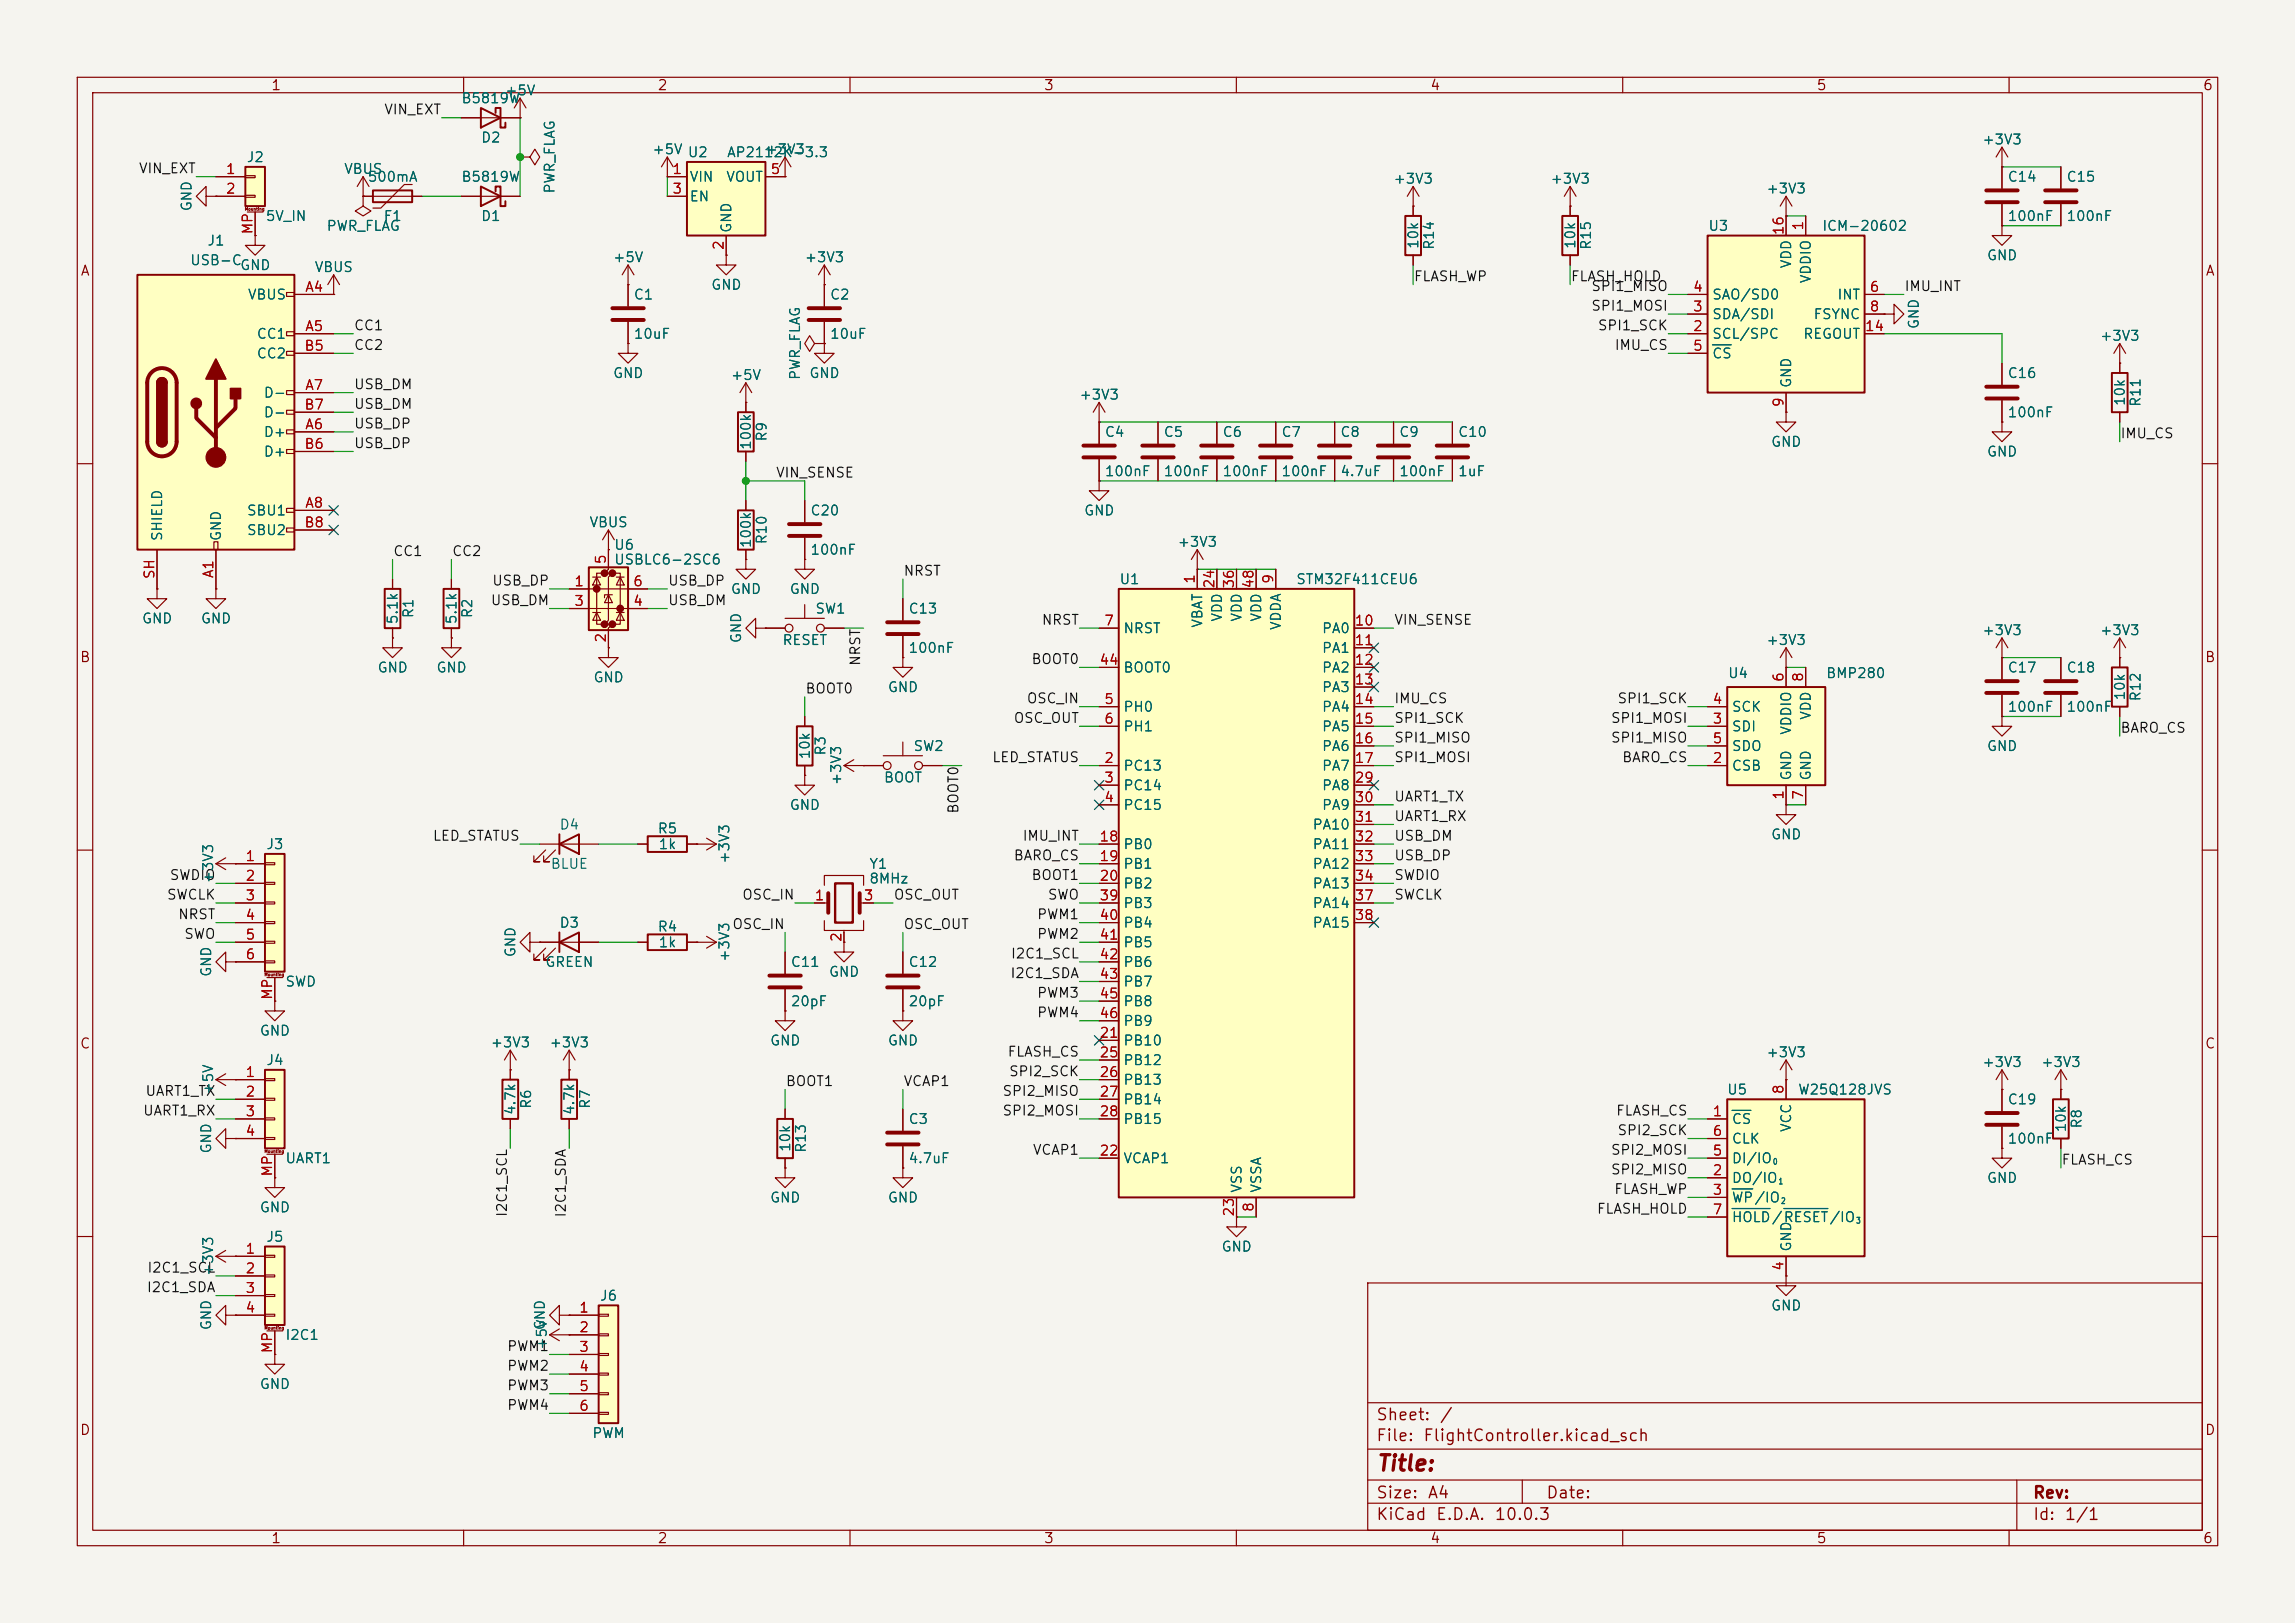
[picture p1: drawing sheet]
<svg xmlns="http://www.w3.org/2000/svg" width="297mm" height="210mm" viewBox="0 0 297 210" stroke-linecap="round" stroke-linejoin="round" font-family="sans-serif">
<defs><g id="words">
<text font-size="2" fill="#840000" x="178" y="190.8">Title:</text>
<g font-size="1.5" fill="#840000">
<text x="178" y="184.2">Sheet:</text>
<text x="186.2" y="184.2">/</text>
<text x="178" y="186.9">File:</text>
<text x="184.1" y="186.9">FlightController.kicad_sch</text>
<text x="178" y="197.1">KiCad</text>
<text x="178" y="194.3">Size:</text>
<text x="184.7" y="194.3">A4</text>
<text x="185.7" y="197.1">E.D.A.</text>
<text x="193.3" y="197.1">10.0.3</text>
<text x="200" y="194.3">Date:</text>
<text x="263" y="194.3">Rev:</text>
<text x="263" y="197.1">Id:</text>
<text x="267.1" y="197.1">1/1</text>
</g>
<g font-size="1.3" fill="#840000">
<text x="35" y="12">1</text>
<text x="85" y="12">2</text>
<text x="135" y="12">3</text>
<text x="185" y="12">4</text>
<text x="235" y="12">5</text>
<text x="285" y="12">6</text>
<text x="10.3" y="36">A</text>
<text x="285.3" y="36">A</text>
<text x="10.3" y="86">B</text>
<text x="285.3" y="86">B</text>
<text x="10.3" y="136">C</text>
<text x="285.3" y="136">C</text>
<text x="10.3" y="186">D</text>
<text x="285.3" y="186">D</text>
<text x="35" y="200">1</text>
<text x="85" y="200">2</text>
<text x="135" y="200">3</text>
<text x="185" y="200">4</text>
<text x="235" y="200">5</text>
<text x="285" y="200">6</text>
</g>
<g font-size="1.3" fill="#0f0f0f">
<text x="49.6" y="15.1">VIN_EXT</text>
<text x="17.9" y="22.7">VIN_EXT</text>
<text x="182.9" y="36.7">FLASH_WP</text>
<text x="203.2" y="36.7">FLASH_HOLD</text>
<text x="205.8" y="38">SPI1_MISO</text>
<text x="205.8" y="40.5">SPI1_MOSI</text>
<text x="246.4" y="38">IMU_INT</text>
<text x="45.7" y="43.1">CC1</text>
<text x="45.7" y="45.6">CC2</text>
<text x="206.7" y="43.1">SPI1_SCK</text>
<text x="208.9" y="45.6">IMU_CS</text>
<text x="45.7" y="50.7">USB_DM</text>
<text x="45.7" y="53.2">USB_DM</text>
<text x="45.7" y="55.8">USB_DP</text>
<text x="45.7" y="58.3">USB_DP</text>
<text x="274.3" y="57">IMU_CS</text>
<text x="100.3" y="62.1">VIN_SENSE</text>
<text x="50.8" y="72.3">CC1</text>
<text x="58.4" y="72.3">CC2</text>
<text x="63.6" y="76.1">USB_DP</text>
<text x="86.4" y="76.1">USB_DP</text>
<text x="116.8" y="74.8">NRST</text>
<text x="63.4" y="78.6">USB_DM</text>
<text x="86.4" y="78.6">USB_DM</text>
<text x="134.7" y="81.2">NRST</text>
<text x="180.3" y="81.2">VIN_SENSE</text>
<text x="111.6" y="86.3" transform="rotate(-90 111.6 86.3)">NRST</text>
<text x="133.4" y="86.2">BOOT0</text>
<text x="104.1" y="90">BOOT0</text>
<text x="131.1" y="93.9">OSC_OUT</text>
<text x="132.8" y="91.3">OSC_IN</text>
<text x="180.3" y="91.3">IMU_CS</text>
<text x="180.3" y="93.9">SPI1_SCK</text>
<text x="208.4" y="93.9">SPI1_MOSI</text>
<text x="209.2" y="91.3">SPI1_SCK</text>
<text x="274.3" y="95.1">BARO_CS</text>
<text x="128.3" y="98.9">LED_STATUS</text>
<text x="180.3" y="96.4">SPI1_MISO</text>
<text x="180.3" y="98.9">SPI1_MOSI</text>
<text x="208.4" y="96.4">SPI1_MISO</text>
<text x="209.8" y="98.9">BARO_CS</text>
<text x="124.3" y="105.4" transform="rotate(-90 124.3 105.4)">BOOT0</text>
<text x="180.3" y="104">UART1_TX</text>
<text x="180.3" y="106.6">UART1_RX</text>
<text x="55.9" y="109.1">LED_STATUS</text>
<text x="131.1" y="111.6">BARO_CS</text>
<text x="132.2" y="109.1">IMU_INT</text>
<text x="180.3" y="109.1">USB_DM</text>
<text x="180.3" y="111.6">USB_DP</text>
<text x="21.5" y="116.7">SWCLK</text>
<text x="21.9" y="114.2">SWDIO</text>
<text x="23" y="119.3">NRST</text>
<text x="96" y="116.7">OSC_IN</text>
<text x="115.6" y="116.7">OSC_OUT</text>
<text x="133.4" y="114.2">BOOT1</text>
<text x="134.1" y="119.3">PWM1</text>
<text x="135.5" y="116.7">SWO</text>
<text x="180.3" y="116.7">SWCLK</text>
<text x="180.3" y="114.2">SWDIO</text>
<text x="23.7" y="121.8">SWO</text>
<text x="94.7" y="120.5">OSC_IN</text>
<text x="116.8" y="120.5">OSC_OUT</text>
<text x="130.7" y="124.3">I2C1_SCL</text>
<text x="134.1" y="121.8">PWM2</text>
<text x="130.7" y="126.9">I2C1_SDA</text>
<text x="134.1" y="129.4">PWM3</text>
<text x="134.1" y="132">PWM4</text>
<text x="130.3" y="137">FLASH_CS</text>
<text x="18.7" y="142.1">UART1_TX</text>
<text x="101.6" y="140.8">BOOT1</text>
<text x="116.8" y="140.8">VCAP1</text>
<text x="129.6" y="142.1">SPI2_MISO</text>
<text x="130.5" y="139.6">SPI2_SCK</text>
<text x="18.4" y="144.7">UART1_RX</text>
<text x="129.6" y="144.7">SPI2_MOSI</text>
<text x="133.6" y="149.7">VCAP1</text>
<text x="208.4" y="149.7">SPI2_MOSI</text>
<text x="209" y="144.7">FLASH_CS</text>
<text x="209.2" y="147.2">SPI2_SCK</text>
<text x="208.4" y="152.3">SPI2_MISO</text>
<text x="208.8" y="154.8">FLASH_WP</text>
<text x="266.7" y="151">FLASH_CS</text>
<text x="65.9" y="157.6" transform="rotate(-90 65.9 157.6)">I2C1_SCL</text>
<text x="73.5" y="157.6" transform="rotate(-90 73.5 157.6)">I2C1_SDA</text>
<text x="206.6" y="157.4">FLASH_HOLD</text>
<text x="18.9" y="167.5">I2C1_SDA</text>
<text x="19" y="165">I2C1_SCL</text>
<text x="65.5" y="175.1">PWM1</text>
<text x="65.5" y="177.7">PWM2</text>
<text x="65.5" y="180.2">PWM3</text>
<text x="65.5" y="182.8">PWM4</text>
</g>
<g font-size="1.3" fill="#006464">
<text x="59.6" y="13.7">B5819W</text>
<text x="65.3" y="12.7">+5V</text>
<text x="31.8" y="21.3">J2</text>
<text x="44.4" y="22.8">VBUS</text>
<text x="47.5" y="23.8">500mA</text>
<text x="59.6" y="23.8">B5819W</text>
<text x="62.2" y="18.8">D2</text>
<text x="84.3" y="20.3">+5V</text>
<text x="88.9" y="20.7">U2</text>
<text x="89.2" y="23.8">VIN</text>
<text x="93.9" y="23.8">VOUT</text>
<text x="94" y="20.7">AP2112K-3.3</text>
<text x="99" y="20.3">+3V3</text>
<text x="256.4" y="19">+3V3</text>
<text x="259.7" y="23.8">C14</text>
<text x="267.3" y="23.8">C15</text>
<text x="25.1" y="27.4" transform="rotate(-90 25.1 27.4)">GND</text>
<text x="34.3" y="28.9">5V_IN</text>
<text x="49.5" y="28.9">F1</text>
<text x="62.2" y="28.9">D1</text>
<text x="72.1" y="25.1" transform="rotate(-90 72.1 25.1)">PWR_FLAG</text>
<text x="89.2" y="26.4">EN</text>
<text x="180.2" y="24.1">+3V3</text>
<text x="200.6" y="24.1">+3V3</text>
<text x="228.5" y="25.4">+3V3</text>
<text x="259.7" y="28.9">100nF</text>
<text x="267.3" y="28.9">100nF</text>
<text x="24.5" y="34.6">USB-C</text>
<text x="26.7" y="32.1">J1</text>
<text x="31" y="35.3">GND</text>
<text x="40.6" y="35.5">VBUS</text>
<text x="42.2" y="30.2">PWR_FLAG</text>
<text x="79.2" y="34.2">+5V</text>
<text x="95" y="30.2" transform="rotate(-90 95 30.2)">GND</text>
<text x="104" y="34.2">+3V3</text>
<text x="183.9" y="32.3" transform="rotate(-90 183.9 32.3)">10k</text>
<text x="185.9" y="32.4" transform="rotate(-90 185.9 32.4)">R14</text>
<text x="204.2" y="32.3" transform="rotate(-90 204.2 32.3)">10k</text>
<text x="206.2" y="32.4" transform="rotate(-90 206.2 32.4)">R15</text>
<text x="221" y="30.2">U3</text>
<text x="232.1" y="34.8" transform="rotate(-90 232.1 34.8)">VDD</text>
<text x="235.7" y="30.2">ICM-20602</text>
<text x="257" y="34">GND</text>
<text x="32" y="39.1">VBUS</text>
<text x="81.9" y="39.1">C1</text>
<text x="91.9" y="37.8">GND</text>
<text x="107.3" y="39.1">C2</text>
<text x="221.5" y="41.6">SDA/SDI</text>
<text x="221.5" y="39.1">SAO/SD0</text>
<text x="234.6" y="41.6">FSYNC</text>
<text x="234.7" y="36.8" transform="rotate(-90 234.7 36.8)">VDDIO</text>
<text x="237.7" y="39.1">INT</text>
<text x="33.1" y="44.2">CC1</text>
<text x="33.1" y="46.7">CC2</text>
<text x="81.9" y="44.2">10uF</text>
<text x="107.3" y="44.2">10uF</text>
<text x="221.5" y="44.2">SCL/SPC</text>
<text x="221.5" y="46.7">CS</text>
<text x="233.3" y="44.2">REGOUT</text>
<text x="248.6" y="42.7" transform="rotate(-90 248.6 42.7)">GND</text>
<text x="271.7" y="44.4">+3V3</text>
<text x="34" y="51.8">D-</text>
<text x="79.2" y="49.2">GND</text>
<text x="94.5" y="49.5">+5V</text>
<text x="103.8" y="49.3" transform="rotate(-90 103.8 49.3)">PWR_FLAG</text>
<text x="104.6" y="49.2">GND</text>
<text x="139.6" y="52">+3V3</text>
<text x="232.1" y="50.3" transform="rotate(-90 232.1 50.3)">GND</text>
<text x="259.7" y="49.2">C16</text>
<text x="275.3" y="52.6" transform="rotate(-90 275.3 52.6)">10k</text>
<text x="277.3" y="52.7" transform="rotate(-90 277.3 52.7)">R11</text>
<text x="34" y="56.9">D+</text>
<text x="34" y="59.4">D+</text>
<text x="34" y="54.3">D-</text>
<text x="97.5" y="58.3" transform="rotate(-90 97.5 58.3)">100k</text>
<text x="99.5" y="57.2" transform="rotate(-90 99.5 57.2)">R9</text>
<text x="142.9" y="56.9">C4</text>
<text x="150.5" y="56.9">C5</text>
<text x="158.1" y="56.9">C6</text>
<text x="165.7" y="56.9">C7</text>
<text x="173.4" y="56.9">C8</text>
<text x="181" y="56.9">C9</text>
<text x="188.6" y="56.9">C10</text>
<text x="229.1" y="58.1">GND</text>
<text x="257" y="59.4">GND</text>
<text x="259.7" y="54.3">100nF</text>
<text x="142.9" y="61.9">100nF</text>
<text x="150.5" y="61.9">100nF</text>
<text x="158.1" y="61.9">100nF</text>
<text x="165.7" y="61.9">100nF</text>
<text x="173.4" y="61.9">4.7uF</text>
<text x="181" y="61.9">100nF</text>
<text x="188.6" y="61.9">1uF</text>
<text x="21.3" y="70.1" transform="rotate(-90 21.3 70.1)">SHIELD</text>
<text x="28.9" y="70.1" transform="rotate(-90 28.9 70.1)">GND</text>
<text x="31.9" y="67">SBU1</text>
<text x="31.9" y="69.6">SBU2</text>
<text x="76.2" y="68.5">VBUS</text>
<text x="79.4" y="71.5">U6</text>
<text x="97.5" y="71" transform="rotate(-90 97.5 71)">100k</text>
<text x="99.5" y="70.5" transform="rotate(-90 99.5 70.5)">R10</text>
<text x="104.8" y="67">C20</text>
<text x="140.2" y="67">GND</text>
<text x="152.3" y="71.1">+3V3</text>
<text x="79.4" y="73.4">USBLC6-2SC6</text>
<text x="94.5" y="77.2">GND</text>
<text x="102.1" y="77.2">GND</text>
<text x="104.8" y="72.1">100nF</text>
<text x="144.8" y="75.9">U1</text>
<text x="167.6" y="75.9">STM32F411CEU6</text>
<text x="18.3" y="81">GND</text>
<text x="25.9" y="81">GND</text>
<text x="51.8" y="80.9" transform="rotate(-90 51.8 80.9)">5.1k</text>
<text x="53.8" y="80.1" transform="rotate(-90 53.8 80.1)">R1</text>
<text x="59.4" y="80.9" transform="rotate(-90 59.4 80.9)">5.1k</text>
<text x="61.4" y="80.1" transform="rotate(-90 61.4 80.1)">R2</text>
<text x="96.2" y="83.3" transform="rotate(-90 96.2 83.3)">GND</text>
<text x="101.2" y="83.8">RESET</text>
<text x="105.4" y="79.7">SW1</text>
<text x="117.5" y="79.7">C13</text>
<text x="145.3" y="82.3">NRST</text>
<text x="155.9" y="81.3" transform="rotate(-90 155.9 81.3)">VBAT</text>
<text x="158.5" y="80.5" transform="rotate(-90 158.5 80.5)">VDD</text>
<text x="161" y="80.5" transform="rotate(-90 161 80.5)">VDD</text>
<text x="163.5" y="80.5" transform="rotate(-90 163.5 80.5)">VDD</text>
<text x="166.1" y="81.6" transform="rotate(-90 166.1 81.6)">VDDA</text>
<text x="171" y="82.3">PA0</text>
<text x="228.5" y="83.8">+3V3</text>
<text x="256.4" y="82.5">+3V3</text>
<text x="271.7" y="82.5">+3V3</text>
<text x="48.8" y="87.3">GND</text>
<text x="56.4" y="87.3">GND</text>
<text x="76.7" y="88.6">GND</text>
<text x="114.8" y="89.9">GND</text>
<text x="117.5" y="84.8">100nF</text>
<text x="145.3" y="87.3">BOOT0</text>
<text x="171" y="84.8">PA1</text>
<text x="171" y="87.3">PA2</text>
<text x="171" y="89.9">PA3</text>
<text x="223.5" y="88.1">U4</text>
<text x="236.2" y="88.1">BMP280</text>
<text x="259.7" y="87.3">C17</text>
<text x="267.3" y="87.3">C18</text>
<text x="145.3" y="92.4">PH0</text>
<text x="145.3" y="95">PH1</text>
<text x="171" y="92.4">PA4</text>
<text x="171" y="95">PA5</text>
<text x="224" y="95">SDI</text>
<text x="224" y="92.4">SCK</text>
<text x="232.1" y="95.2" transform="rotate(-90 232.1 95.2)">VDDIO</text>
<text x="234.7" y="93.2" transform="rotate(-90 234.7 93.2)">VDD</text>
<text x="259.7" y="92.4">100nF</text>
<text x="267.3" y="92.4">100nF</text>
<text x="275.3" y="90.7" transform="rotate(-90 275.3 90.7)">10k</text>
<text x="277.3" y="90.8" transform="rotate(-90 277.3 90.8)">R12</text>
<text x="105.1" y="98.3" transform="rotate(-90 105.1 98.3)">10k</text>
<text x="107.1" y="97.9" transform="rotate(-90 107.1 97.9)">R3</text>
<text x="109.2" y="101.7" transform="rotate(-90 109.2 101.7)">+3V3</text>
<text x="114.3" y="101.6">BOOT</text>
<text x="118.1" y="97.5">SW2</text>
<text x="145.3" y="100">PC13</text>
<text x="171" y="97.5">PA6</text>
<text x="171" y="100">PA7</text>
<text x="224" y="100">CSB</text>
<text x="224" y="97.5">SDO</text>
<text x="232.1" y="101.1" transform="rotate(-90 232.1 101.1)">GND</text>
<text x="234.7" y="101.1" transform="rotate(-90 234.7 101.1)">GND</text>
<text x="257" y="97.5">GND</text>
<text x="72.3" y="107.7">D4</text>
<text x="102.1" y="105.1">GND</text>
<text x="145.3" y="102.6">PC14</text>
<text x="145.3" y="105.1">PC15</text>
<text x="169.8" y="107.7">PA10</text>
<text x="171" y="102.6">PA8</text>
<text x="171" y="105.1">PA9</text>
<text x="34.4" y="110.2">J3</text>
<text x="71.2" y="112.7">BLUE</text>
<text x="85" y="108.2">R5</text>
<text x="85.1" y="110.2">1k</text>
<text x="94.7" y="111.9" transform="rotate(-90 94.7 111.9)">+3V3</text>
<text x="112.4" y="112.7">Y1</text>
<text x="145.3" y="110.2">PB0</text>
<text x="145.3" y="112.7">PB1</text>
<text x="169.8" y="110.2">PA11</text>
<text x="169.8" y="112.7">PA12</text>
<text x="229.1" y="108.9">GND</text>
<text x="27.9" y="114.4" transform="rotate(-90 27.9 114.4)">+3V3</text>
<text x="112.4" y="114.6">8MHz</text>
<text x="145.3" y="115.3">PB2</text>
<text x="145.3" y="117.8">PB3</text>
<text x="169.8" y="115.3">PA13</text>
<text x="169.8" y="117.8">PA14</text>
<text x="67" y="124" transform="rotate(-90 67 124)">GND</text>
<text x="70.5" y="125.4">GREEN</text>
<text x="72.3" y="120.4">D3</text>
<text x="85" y="120.9">R4</text>
<text x="85.1" y="122.9">1k</text>
<text x="94.7" y="124.6" transform="rotate(-90 94.7 124.6)">+3V3</text>
<text x="102.2" y="125.4">C11</text>
<text x="117.5" y="125.4">C12</text>
<text x="145.3" y="120.4">PB4</text>
<text x="145.3" y="122.9">PB5</text>
<text x="145.3" y="125.4">PB6</text>
<text x="169.8" y="120.4">PA15</text>
<text x="27.6" y="126.5" transform="rotate(-90 27.6 126.5)">GND</text>
<text x="36.8" y="128">SWD</text>
<text x="102.2" y="130.5">20pF</text>
<text x="107.2" y="126.7">GND</text>
<text x="117.5" y="130.5">20pF</text>
<text x="145.3" y="128">PB7</text>
<text x="145.3" y="130.5">PB8</text>
<text x="33.5" y="134.3">GND</text>
<text x="63.4" y="135.8">+3V3</text>
<text x="71" y="135.8">+3V3</text>
<text x="99.6" y="135.6">GND</text>
<text x="114.8" y="135.6">GND</text>
<text x="145.3" y="135.6">PB10</text>
<text x="145.3" y="133.1">PB9</text>
<text x="228.5" y="137.1">+3V3</text>
<text x="27.9" y="141.7" transform="rotate(-90 27.9 141.7)">+5V</text>
<text x="34.4" y="138.1">J4</text>
<text x="69" y="143.6" transform="rotate(-90 69 143.6)">R6</text>
<text x="76.7" y="143.6" transform="rotate(-90 76.7 143.6)">R7</text>
<text x="145.3" y="138.1">PB12</text>
<text x="145.3" y="140.7">PB13</text>
<text x="145.3" y="143.2">PB14</text>
<text x="223.4" y="141.9">U5</text>
<text x="232.6" y="141.9">W25Q128JVS</text>
<text x="256.4" y="138.4">+3V3</text>
<text x="259.7" y="143.2">C19</text>
<text x="264.1" y="138.4">+3V3</text>
<text x="27.6" y="149.4" transform="rotate(-90 27.6 149.4)">GND</text>
<text x="67" y="144.4" transform="rotate(-90 67 144.4)">4.7k</text>
<text x="74.6" y="144.4" transform="rotate(-90 74.6 144.4)">4.7k</text>
<text x="102.6" y="149.1" transform="rotate(-90 102.6 149.1)">10k</text>
<text x="104.6" y="149.3" transform="rotate(-90 104.6 149.3)">R13</text>
<text x="117.5" y="145.8">C3</text>
<text x="145.3" y="145.8">PB15</text>
<text x="224" y="145.8">CS</text>
<text x="224" y="148.3">CLK</text>
<text x="232.1" y="146.6" transform="rotate(-90 232.1 146.6)">VCC</text>
<text x="259.7" y="148.3">100nF</text>
<text x="267.7" y="146.6" transform="rotate(-90 267.7 146.6)">10k</text>
<text x="269.7" y="146.1" transform="rotate(-90 269.7 146.1)">R8</text>
<text x="36.8" y="150.8">UART1</text>
<text x="99.6" y="155.9">GND</text>
<text x="114.8" y="155.9">GND</text>
<text x="117.5" y="150.8">4.7uF</text>
<text x="145.3" y="150.8">VCAP1</text>
<text x="161" y="154.4" transform="rotate(-90 161 154.4)">VSS</text>
<text x="163.5" y="154.4" transform="rotate(-90 163.5 154.4)">VSSA</text>
<text x="224" y="153.4">DO/IO</text>
<text x="224" y="155.9">WP/IO</text>
<text x="224" y="150.8">DI/IO</text>
<text x="257" y="153.4">GND</text>
<text x="33.5" y="157.2">GND</text>
<text x="34.4" y="161">J5</text>
<text x="224" y="158.5">HOLD/RESET/IO</text>
<text x="27.9" y="165.2" transform="rotate(-90 27.9 165.2)">+3V3</text>
<text x="158" y="162.3">GND</text>
<text x="232.1" y="162.1" transform="rotate(-90 232.1 162.1)">GND</text>
<text x="27.6" y="172.2" transform="rotate(-90 27.6 172.2)">GND</text>
<text x="36.8" y="173.7">I2C1</text>
<text x="70.8" y="172.2" transform="rotate(-90 70.8 172.2)">GND</text>
<text x="77.5" y="168.6">J6</text>
<text x="229.1" y="169.9">GND</text>
<text x="71.1" y="174.8" transform="rotate(-90 71.1 174.8)">+5V</text>
<text x="33.5" y="180">GND</text>
<text x="76.6" y="186.4">PWM</text>
</g>
<g font-size="1.3" fill="#a90000">
<text x="29.1" y="22.8">1</text>
<text x="86.9" y="22.8">1</text>
<text x="99.6" y="22.8">5</text>
<text x="29.1" y="25.4">2</text>
<text x="86.9" y="25.4">3</text>
<text x="233.7" y="29.9" transform="rotate(-90 233.7 29.9)">1</text>
<text x="33" y="30.4" transform="rotate(-90 33 30.4)">MP</text>
<text x="94" y="32.5" transform="rotate(-90 94 32.5)">2</text>
<text x="231.1" y="30.5" transform="rotate(-90 231.1 30.5)">16</text>
<text x="39.4" y="38.1">A4</text>
<text x="219" y="40.6">3</text>
<text x="219" y="38.1">4</text>
<text x="241.9" y="38.1">6</text>
<text x="241.9" y="40.6">8</text>
<text x="39.3" y="45.7">B5</text>
<text x="39.4" y="43.2">A5</text>
<text x="219" y="43.2">2</text>
<text x="219" y="45.7">5</text>
<text x="241.3" y="43.2">14</text>
<text x="39.3" y="53.3">B7</text>
<text x="39.4" y="50.8">A7</text>
<text x="231.1" y="52.8" transform="rotate(-90 231.1 52.8)">9</text>
<text x="39.3" y="58.4">B6</text>
<text x="39.4" y="55.9">A6</text>
<text x="39.3" y="68.6">B8</text>
<text x="39.4" y="66">A8</text>
<text x="20.3" y="75" transform="rotate(-90 20.3 75)">SH</text>
<text x="27.9" y="74.9" transform="rotate(-90 27.9 74.9)">A1</text>
<text x="74.2" y="76.2">1</text>
<text x="78.7" y="73.1" transform="rotate(-90 78.7 73.1)">5</text>
<text x="81.8" y="76.2">6</text>
<text x="154.9" y="75.6" transform="rotate(-90 154.9 75.6)">1</text>
<text x="157.5" y="76.2" transform="rotate(-90 157.5 76.2)">24</text>
<text x="160" y="76.2" transform="rotate(-90 160 76.2)">36</text>
<text x="162.5" y="76.2" transform="rotate(-90 162.5 76.2)">48</text>
<text x="165.1" y="75.6" transform="rotate(-90 165.1 75.6)">9</text>
<text x="74.2" y="78.7">3</text>
<text x="78.7" y="83.3" transform="rotate(-90 78.7 83.3)">2</text>
<text x="81.8" y="78.7">4</text>
<text x="142.8" y="81.3">7</text>
<text x="175.2" y="81.3">10</text>
<text x="175.2" y="83.8">11</text>
<text x="142.2" y="86.3">44</text>
<text x="175.2" y="86.3">12</text>
<text x="175.2" y="88.9">13</text>
<text x="231.1" y="88.3" transform="rotate(-90 231.1 88.3)">6</text>
<text x="233.7" y="88.3" transform="rotate(-90 233.7 88.3)">8</text>
<text x="142.8" y="91.4">5</text>
<text x="142.8" y="94">6</text>
<text x="175.2" y="91.4">14</text>
<text x="175.2" y="94">15</text>
<text x="221.5" y="94">3</text>
<text x="221.5" y="91.4">4</text>
<text x="142.8" y="99">2</text>
<text x="142.8" y="101.6">3</text>
<text x="175.2" y="96.5">16</text>
<text x="175.2" y="99">17</text>
<text x="175.2" y="101.6">29</text>
<text x="221.5" y="99">2</text>
<text x="221.5" y="96.5">5</text>
<text x="142.8" y="104.1">4</text>
<text x="175.2" y="104.1">30</text>
<text x="175.2" y="106.7">31</text>
<text x="231.1" y="103.6" transform="rotate(-90 231.1 103.6)">1</text>
<text x="233.7" y="103.6" transform="rotate(-90 233.7 103.6)">7</text>
<text x="31.7" y="111.7">1</text>
<text x="142.2" y="109.2">18</text>
<text x="142.2" y="111.7">19</text>
<text x="175.2" y="109.2">32</text>
<text x="175.2" y="111.7">33</text>
<text x="31.7" y="114.3">2</text>
<text x="31.7" y="116.8">3</text>
<text x="31.7" y="119.4">4</text>
<text x="105.3" y="116.8">1</text>
<text x="111.7" y="116.8">3</text>
<text x="142.2" y="114.3">20</text>
<text x="142.2" y="116.8">39</text>
<text x="142.2" y="119.4">40</text>
<text x="175.2" y="114.3">34</text>
<text x="175.2" y="116.8">37</text>
<text x="175.2" y="119.4">38</text>
<text x="31.7" y="121.9">5</text>
<text x="31.7" y="124.4">6</text>
<text x="109.2" y="122" transform="rotate(-90 109.2 122)">2</text>
<text x="142.2" y="121.9">41</text>
<text x="142.2" y="124.4">42</text>
<text x="35.5" y="129.5" transform="rotate(-90 35.5 129.5)">MP</text>
<text x="142.2" y="127">43</text>
<text x="142.2" y="129.5">45</text>
<text x="142.2" y="134.6">21</text>
<text x="142.2" y="137.1">25</text>
<text x="142.2" y="132.1">46</text>
<text x="31.7" y="139.7">1</text>
<text x="31.7" y="142.2">2</text>
<text x="142.2" y="139.7">26</text>
<text x="142.2" y="142.2">27</text>
<text x="231.1" y="141.7" transform="rotate(-90 231.1 141.7)">8</text>
<text x="31.7" y="144.8">3</text>
<text x="31.7" y="147.3">4</text>
<text x="142.2" y="149.8">22</text>
<text x="142.2" y="144.8">28</text>
<text x="221.5" y="144.8">1</text>
<text x="221.5" y="149.8">5</text>
<text x="221.5" y="147.3">6</text>
<text x="35.5" y="152.3" transform="rotate(-90 35.5 152.3)">MP</text>
<text x="221.5" y="152.4">2</text>
<text x="221.5" y="154.9">3</text>
<text x="160" y="157.5" transform="rotate(-90 160 157.5)">23</text>
<text x="162.5" y="156.9" transform="rotate(-90 162.5 156.9)">8</text>
<text x="221.5" y="157.5">7</text>
<text x="31.7" y="162.5">1</text>
<text x="31.7" y="165.1">2</text>
<text x="31.7" y="167.6">3</text>
<text x="231.1" y="164.5" transform="rotate(-90 231.1 164.5)">4</text>
<text x="31.7" y="170.2">4</text>
<text x="74.9" y="170.2">1</text>
<text x="74.9" y="172.7">2</text>
<text x="35.5" y="175.2" transform="rotate(-90 35.5 175.2)">MP</text>
<text x="74.9" y="175.2">3</text>
<text x="74.9" y="177.8">4</text>
<text x="74.9" y="180.3">5</text>
<text x="74.9" y="182.9">6</text>
</g>
<g font-size=".8" fill="#006464">
<text x="229.4" y="150.9">0</text>
<text x="230.1" y="153.4">1</text>
<text x="230.4" y="156">2</text>
<text x="240.1" y="158.5">3</text>
</g>
<g font-size=".4" fill="#840000">
<text x="31.6" y="27.3">Mounting</text>
<text x="34.2" y="126.4">Mounting</text>
<text x="34.2" y="149.3">Mounting</text>
<text x="34.2" y="172.1">Mounting</text>
</g>
</g></defs>
<path d="M0 0h297v210h-297z" fill="#f5f4ef" stroke="#f5f4ef" stroke-width=".13"/>
<g fill="none" stroke="#840000" stroke-width=".15">
<path d="M10 10h277v190h-277zM12 12h273v186h-273zM60 10v2M110 10v2M160 10v2M210 10v2M260 10v2M94 33v1.3h1.2l-1.2 1.3-1.3-1.3h1.3M94 33h.1M106.7 36.8h.1M106.7 34.3l-.8 1.3M106.7 34.3l.7 1.3"/>
<path d="M106.7 34.3v5.3M203.2 26.7h.1M203.2 24.1l-.8 1.3M203.2 24.1l.8 1.3M203.2 24.1v2.6M96.5 52.1h.1M96.5 49.5v3.8M96.5 58.4v1.3M96.5 49.5l-.7 1.3M96.5 49.5l.8 1.3M106.7 44.5v1.2h1.2l-1.2 1.3-1.3-1.3h1.3M106.7 44.5h.1"/>
<path d="M106.7 41.7v2.8M165.1 54.6v2.8M165.1 59.4v2.8M172.7 54.6v2.8M172.7 59.4v2.8M10 60h2M20.3 76.2v1.3h1.3l-1.3 1.2-1.3-1.2h1.3M20.3 76.2h.1M96.5 72.4v1.3h1.3l-1.3 1.2-1.3-1.2h1.3M96.5 72.4h.1M96.5 64.8v1.2M96.5 71.1v1.3"/>
<path d="M104.1 72.4v1.3h1.3l-1.3 1.2-1.2-1.2h1.2M104.1 72.4h.1M104.1 64.8v2.8M104.1 69.6v2.8M104.1 78.2v1.8M116.8 77.5v2.8M154.9 73.7h.1M154.9 71.1l-.7 1.3M154.9 71.1l.8 1.3M154.9 71.1v2.6M285 60h2M97.8 81.3v-1.3l-1.3 1.3 1.3 1.3v-1.3h1.3"/>
<path d="M99.1 81.3h.1M99.1 81.3h2.5M101.6 80h5.1M104.1 92.7v1.3M104.1 99.1v1.2M106.7 81.3h2.5M109.2 99.1l1.3 .7M109.2 99.1h5.1M110.5 98.3l-1.3 .8M111.8 99.1h.1M114.3 97.8h5.1M116.8 85.1v1.3h1.3l-1.3 1.2-1.2-1.2h1.2"/>
<path d="M116.8 85.1h.1M116.8 82.3v2.8M116.8 96v1.8M119.4 99.1h2.5M10 110h2M27.9 111.8l1.3 .7M27.9 111.8h2.6M29.2 111l-1.3 .8M30.5 111.8h.1M104.1 100.3v1.3h1.3l-1.3 1.3-1.2-1.3h1.2M104.1 100.3h.1M105.4 116.8h1.8"/>
<path d="M106.7 114.6v-1.3h5.1v1.3M106.7 119.1v1.3h5.1v-1.3M111.3 116.8h1.7M231.1 104.1v1.3h1.3l-1.3 1.3-1.2-1.3h1.2M231.1 104.1h.1M285 110h2M101.6 130.8v1.3h1.3l-1.3 1.3-1.3-1.3h1.3M101.6 130.8h.1M101.6 123.2v2.8M101.6 128v2.8M109.2 121.9v1.3h1.3l-1.3 1.3-1.3-1.3h1.3M109.2 121.9h.1"/>
<path d="M109.2 120.4v1.5M116.8 130.8v1.3h1.3l-1.3 1.3-1.2-1.3h1.2M116.8 130.8h.1M116.8 123.2v2.8M116.8 128v2.8M259.1 138.4l-.8 1.3M259.1 138.4l.7 1.3M259.1 138.4v5.4M266.7 138.4l-.8 1.3M266.7 138.4l.8 1.3M266.7 138.4v3.8M259.1 148.6v1.3h1.2l-1.2 1.2-1.3-1.2h1.3"/>
<path d="M259.1 148.6h.1M259.1 141h.1M259.1 145.8v2.8M266.7 141h.1M266.7 147.3v1.3M10 160h2M177 166h108v32h-108zM285 160h2M60 198v2M110 198v2M160 198v2M177 194.5h108"/>
<path d="M177 191.5h108M177 187.5h108M177 181.5h108M197 191.5v3M210 198v2M260 198v2M261 191.5v6.5"/>
<circle cx="102.1" cy="81.3" r=".51"/>
<circle cx="106.2" cy="81.3" r=".51"/>
<circle cx="114.8" cy="99.1" r=".51"/>
<circle cx="118.9" cy="99.1" r=".51"/>
</g>
<g fill="none" stroke="#840000" stroke-width=".51">
<path d="M104.6 39.9h4.1M104.6 41.4h4.1M163.1 57.7h4M163.1 59.2h4M170.7 57.7h4.1M170.7 59.2h4.1M102.1 67.8h4.1M102.1 69.3h4.1M114.8 80.5h4.1M114.8 82h4.1M107.2 115.6v2.5M111.3 115.6v2.5"/>
<path d="M99.6 126.2h4M99.6 127.8h4M114.8 126.2h4.1M114.8 127.8h4.1M257 144h4.1M257 145.5h4.1"/>
</g>
<path d="M108.1 114.3h2.3v5.1h-2.3z" fill="none" stroke="#840000" stroke-width=".3"/>
<path d="M95.5 53.3h2v5.1h-2zM95.5 66h2v5.1h-2zM103.1 94h2.1v5.1h-2.1zM265.7 142.2h2v5.1h-2z" fill="none" stroke="#840000" stroke-width=".25"/>
<path d="M88.9 21h10.2v9.5h-10.2z" fill="#ffffc2"/>
<path d="M88.9 21h10.2v9.5h-10.2z" fill="none" stroke="#840000" stroke-width=".25"/>
<g fill="none" stroke="#840000" stroke-width=".15">
<path d="M86.4 22.9h2.5M86.4 25.4h2.5M94 30.5v2.5M99.1 22.9h2.5M101.6 22.9h.1M101.6 20.3l-.8 1.3M101.6 20.3l.8 1.3M101.6 20.3v2.6M105.4 44.5l-.6-1.1-.7 1.1 .7 1 .6-1h1.3M106.7 44.5h.1M231.1 139.7h.1M231.1 137.2l-.7 1.2"/>
<path d="M231.1 137.2l.8 1.2M231.1 137.2v2.5M231.1 165.1v1.3h1.3l-1.3 1.2-1.2-1.2h1.2M231.1 165.1h.1"/>
</g>
<path d="M223.5 142.2h17.8v20.4h-17.8z" fill="#ffffc2"/>
<path d="M273.3 48.3h2v5h-2zM72.4 109.2l2.5-1.2v2.5zM72.4 108v2.5M223.5 142.2h17.8v20.4h-17.8z" fill="none" stroke="#840000" stroke-width=".25"/>
<g fill="none" stroke="#840000" stroke-width=".15">
<path d="M180.3 54.6v2.8M180.3 59.4v2.8M259.1 47v2.8M259.1 51.8v2.8M274.3 47h.1M274.3 44.5l-.7 1.2M274.3 44.5l.8 1.2M274.3 44.5v3.8M274.3 53.3v1.3M50.8 82.6v1.2h1.3l-1.3 1.3-1.3-1.3h1.3M50.8 82.6h.1M259.1 92.7v1.3h1.2l-1.2 1.3-1.3-1.3h1.3"/>
<path d="M259.1 92.7h.1M259.1 85.1h.1M259.1 82.6v5.3M259.1 89.9v2.8M259.1 82.6l-.8 1.2M259.1 82.6l.7 1.2M69.8 109.2h7.7M70.6 110l-1.5 1.5h.7h-.7v-.8M71.9 110l-1.5 1.5h.7h-.7v-.8M231.1 139.7v2.5M221 144.8h2.5M221 152.4h2.5"/>
<path d="M221 154.9h2.5M221 149.9h2.5M221 147.3h2.5M221 157.5h2.5M231.1 162.6v2.5"/>
</g>
<path d="M224.2 143.7h2.4M224.2 153.8h2.6M224.2 156.4h4.9M230.9 156.4h5.6" fill="none" stroke="#006464" stroke-width=".15"/>
<path d="M178.3 57.7h4.1M178.3 59.2h4.1M257 50h4.1M257 51.6h4.1M257 88.1h4.1M257 89.7h4.1" fill="none" stroke="#840000" stroke-width=".51"/>
<path d="M17.8 35.6h20.3v35.5h-20.3z" fill="#ffffc2"/>
<g fill="none" stroke="#840000" stroke-width=".15">
<path d="M33 30.5v1.3h1.3l-1.3 1.2-1.3-1.2h1.3M33 30.5h.1M37.1 37.8h1v.6h-1zM38.1 38.1h5.1M43.2 38.1h.1M43.2 35.6l-.8 1.2M43.2 35.6l.7 1.2M43.2 35.6v2.5M37.1 42.9h1v.5h-1zM37.1 45.5h1v.5h-1zM37.1 50.5h1v.6h-1zM37.1 53.1h1v.5h-1z"/>
<path d="M37.1 55.6h1v.5h-1zM37.1 58.2h1v.5h-1zM38.1 43.2h5.1M38.1 55.9h5.1M38.1 50.8h5.1M38.1 45.7h5.1M38.1 58.4h5.1M38.1 53.3h5.1M20.3 71.1v5.1M27.7 70.1h.5v1h-.5zM27.9 71.1v5.1M37.1 65.8h1v.5h-1z"/>
<path d="M37.1 68.3h1v.5h-1zM38.1 66h5.1M38.1 68.6h5.1M68.6 121.9v-1.2l-1.3 1.2 1.3 1.3v-1.3h1.2M69.8 121.9h.1M69.8 121.9h7.7M70.6 122.7l-1.5 1.5h.7h-.7v-.8M71.9 122.7l-1.5 1.5h.7h-.7v-.8"/>
</g>
<path d="M17.8 35.6h20.3v35.5h-20.3zM20.3 49.5a.64 .64 0 0 1 .7-.6 .64 .64 0 0 1 .6 .6M20.3 57.2a.64 .64 0 0 0 .7 .6 .64 .64 0 0 0 .6-.6M72.4 121.9l2.5-1.2v2.5zM72.4 120.7v2.5" fill="none" stroke="#840000" stroke-width=".25"/>
<path d="M19.6 48.2a1.9 1.9 0 0 1 2.1-.4 1.9 1.9 0 0 1 1.2 1.7v7.7a1.91 1.91 0 0 1-1.9 1.8 1.91 1.91 0 0 1-2-1.8v-7.7a1.9 1.9 0 0 1 .6-1.3zM25.4 52.8v1.3l2.5 2.5M27.9 49v10.2M30.5 51.6v1.2l-2.6 2.6" fill="none" stroke="#840000" stroke-width=".51"/>
<g fill="#840000" stroke="#840000" stroke-width=".25">
<path d="M20.3 49.5h1.3v7.7h-1.3z"/>
<path d="M20.5 49.1a.64 .64 0 0 1 .7-.2 .64 .64 0 0 1 .4 .6h-1.3z"/>
<path d="M20.3 57.2h1.3a.64 .64 0 0 1-.6 .6 .64 .64 0 0 1-.7-.6z"/>
<path d="M27.9 46.5l1.3 2.5h-2.5z"/>
<path d="M29.8 50.3h1.3v1.3h-1.3z"/>
<circle cx="25.4" cy="52.2" r=".63"/>
</g>
<circle cx="27.9" cy="59.2" r="1.27" fill="#840000" stroke="#840000" stroke-width=".15"/>
<path d="M34.3 110.5h2.5v15.2h-2.5z" fill="#ffffc2"/>
<path d="M181.9 27.9h2v5.1h-2zM202.2 27.9h2v5.1h-2zM34.3 110.5h2.5v15.2h-2.5z" fill="none" stroke="#840000" stroke-width=".25"/>
<g fill="none" stroke="#840000" stroke-width=".15">
<path d="M26.7 25.4v-1.3l-1.3 1.3 1.3 1.3v-1.3h1.2M27.9 25.4h.1M47 25.4h.1M47 22.9l-.8 1.2M47 22.9l.8 1.2M47 22.9v2.5M182.9 26.7v1.2M182.9 33v1.3M203.2 26.7v1.2M203.2 33v1.3M231.1 27.9h.1M231.1 25.4l-.7 1.3"/>
<path d="M231.1 25.4l.8 1.3M231.1 25.4v2.5M30.5 111.8h3.8M30.5 114.3h3.8M30.5 116.8h3.8M30.5 119.4h3.8M34.3 111.6h1.3v.3h-1.3zM34.3 114.2h1.3v.2h-1.3zM34.3 116.7h1.3v.3h-1.3zM34.3 119.3h1.3v.2h-1.3zM30.5 121.9h3.8M30.5 124.5h3.8"/>
<path d="M34.3 121.8h1.3v.2h-1.3zM34.3 124.3h1.3v.3h-1.3zM34.5 126.5h2.1M35.6 126.5v3"/>
</g>
<path d="M31.7 21.6h2.6v5.1h-2.6z" fill="#ffffc2"/>
<path d="M31.7 21.6h2.6v5.1h-2.6zM48.3 24.6h5v1.6h-5z" fill="none" stroke="#840000" stroke-width=".25"/>
<path d="M27.9 22.9h3.8M27.9 25.4h3.8M31.7 22.7h1.3v.3h-1.3zM31.7 25.3h1.3v.2h-1.3zM32 27.4h2M33 27.4v3.1M47 25.4v1.3l1 .6-1 .6-1-.6 1-.6M47 25.4h.1M47 25.4h7.6M53.3 23.9h-1l-3 3h-1M231.1 53.3v1.3h1.3l-1.3 1.3-1.2-1.3h1.2M231.1 53.3h.1" fill="none" stroke="#840000" stroke-width=".15"/>
<path d="M221 30.5h20.3v20.3h-20.3z" fill="#ffffc2"/>
<path d="M62.2 14l2.6 1.2-2.6 1.3zM64.1 14.6v-.6h.7v2.5h.6v-.6M62.2 24.1l2.6 1.3-2.6 1.3zM64.1 24.8v-.7h.7v2.6h.6v-.7M221 30.5h20.3v20.3h-20.3zM273.3 86.4h2v5h-2z" fill="none" stroke="#840000" stroke-width=".25"/>
<g fill="none" stroke="#840000" stroke-width=".15">
<path d="M59.7 15.2h7.6M67.3 15.2h.1M67.3 12.7l-.8 1.3M67.3 12.7l.8 1.3M67.3 12.7v2.5M59.7 25.4h7.6M67.3 20.3h1.3l.6-1 .6 1-.6 1-.6-1M67.3 20.3h.1M81.3 36.8h.1M81.3 34.3v5.3M81.3 34.3l-.8 1.3M81.3 34.3l.7 1.3"/>
<path d="M86.4 22.9h.1M86.4 20.3l-.8 1.3M86.4 20.3l.7 1.3M86.4 20.3v2.6M218.4 38.1h2.6M231.1 27.9v2.6M233.7 27.9v2.6M241.3 38.1h2.5M81.3 44.5v1.2h1.2l-1.2 1.3-1.3-1.3h1.3M81.3 44.5h.1M81.3 41.7v2.8M218.4 43.2h2.6"/>
<path d="M218.4 40.6h2.6M218.4 45.7h2.6M231.1 50.8v2.5M241.3 43.2h2.5M241.3 40.6h2.5M243.8 40.6h1.3v-1.2l1.3 1.2-1.3 1.3v-1.3M243.8 40.6h.1M259.1 54.6v1.3h1.2l-1.2 1.3-1.3-1.3h1.3M259.1 54.6h.1M27.9 76.2v1.3h1.3l-1.3 1.2-1.2-1.2h1.2M27.9 76.2h.1M231.1 86.4h.1"/>
<path d="M231.1 83.8v2.6M231.1 83.8l-.7 1.3M231.1 83.8l.8 1.3M266.7 85.1v2.8M266.7 89.9v2.8M274.3 85.1h.1M274.3 82.6l-.7 1.2M274.3 82.6l.8 1.2M274.3 82.6v3.8M274.3 91.4v1.3M27.9 139.7l1.3 .8M27.9 139.7h2.6"/>
<path d="M29.2 138.9l-1.3 .8M30.5 139.7h.1M35.6 129.5v1.3h1.2l-1.2 1.3-1.3-1.3h1.3M35.6 129.5h.1M116.8 143.5v2.8M116.8 148.3v2.8"/>
</g>
<path d="M221.6 44.6h2.4" fill="none" stroke="#006464" stroke-width=".15"/>
<path d="M79.2 39.9h4.1M79.2 41.4h4.1M264.7 88.1h4M264.7 89.7h4M114.8 146.6h4.1M114.8 148.1h4.1" fill="none" stroke="#840000" stroke-width=".51"/>
<path d="M223.5 88.9h12.7v12.7h-12.7z" fill="#ffffc2"/>
<path d="M223.5 88.9h12.7v12.7h-12.7z" fill="none" stroke="#840000" stroke-width=".25"/>
<g fill="none" stroke="#840000" stroke-width=".15">
<path d="M259.1 29.2v1.3h1.2l-1.2 1.3-1.3-1.3h1.3M259.1 29.2h.1M259.1 21.6v2.8M259.1 26.4v2.8M78.7 83.8v1.3h1.3l-1.3 1.3-1.2-1.3h1.2M78.7 83.8h.1M221 99.1h2.5M221 94h2.5M221 91.4h2.5M221 96.5h2.5M231.1 86.4v2.5M233.7 86.4v2.5"/>
<path d="M231.1 101.6v2.5M233.7 101.6v2.5"/>
</g>
<path d="M257 24.6h4.1M257 26.2h4.1" fill="none" stroke="#840000" stroke-width=".51"/>
<path d="M77.5 168.9h2.5v15.3h-2.5z" fill="#ffffc2"/>
<path d="M57.4 76.2h2v5.1h-2zM77.5 168.9h2.5v15.3h-2.5z" fill="none" stroke="#840000" stroke-width=".25"/>
<g fill="none" stroke="#840000" stroke-width=".15">
<path d="M259.1 19.1l-.8 1.2M259.1 19.1l.7 1.2M259.1 19.1v2.5M259.1 21.6h.1M266.7 21.6v2.8M266.7 26.4v2.8M58.4 74.9v1.3M58.4 82.6v1.2h1.3l-1.3 1.3-1.3-1.3h1.3M58.4 82.6h.1M58.4 81.3v1.3M71.1 172.7h6.4M71.1 172.7l1.3 .8"/>
<path d="M72.4 170.2v-1.3l-1.3 1.3 1.3 1.3v-1.3h1.3M72.4 172l-1.3 .7M73.7 170.2h.1M73.7 172.7h.1M73.7 170.2h3.8M73.7 175.3h3.8M73.7 177.8h3.8M77.5 170.1h1.2v.2h-1.2zM77.5 172.6h1.2v.2h-1.2zM77.5 175.1h1.2v.3h-1.2zM77.5 177.7h1.2v.2h-1.2zM73.7 180.3h3.8"/>
<path d="M73.7 182.9h3.8M77.5 180.2h1.2v.3h-1.2zM77.5 182.8h1.2v.2h-1.2z"/>
</g>
<path d="M264.7 24.6h4M264.7 26.2h4" fill="none" stroke="#840000" stroke-width=".51"/>
<path d="M144.8 76.2h30.5v78.7h-30.5z" fill="#ffffc2"/>
<path d="M144.8 76.2h30.5v78.7h-30.5zM100.6 144.8h2v5.1h-2z" fill="none" stroke="#840000" stroke-width=".25"/>
<g fill="none" stroke="#840000" stroke-width=".15">
<path d="M182.9 26.7h.1M182.9 24.1l-.8 1.3M182.9 24.1l.7 1.3M182.9 24.1v2.6M154.9 73.7v2.5M157.5 73.7v2.5M160 73.7v2.5M162.6 73.7v2.5M165.1 73.7v2.5M142.2 99.1h2.6M142.2 91.4h2.6M142.2 94h2.6"/>
<path d="M142.2 81.3h2.6M142.2 86.4h2.6M175.3 99.1h2.5M175.3 91.4h2.5M175.3 94h2.5M175.3 81.3h2.5M175.3 83.8h2.5M175.3 86.4h2.5M175.3 88.9h2.5M175.3 96.5h2.5M142.2 101.6h2.6M142.2 104.1h2.6"/>
<path d="M142.2 109.2h2.6M142.2 111.8h2.6M142.2 114.3h2.6M142.2 116.8h2.6M142.2 119.4h2.6M175.3 101.6h2.5M175.3 104.1h2.5M175.3 109.2h2.5M175.3 111.8h2.5M175.3 114.3h2.5M175.3 106.7h2.5M175.3 116.8h2.5"/>
<path d="M175.3 119.4h2.5M142.2 134.6h2.6M142.2 137.2h2.6M142.2 139.7h2.6M142.2 121.9h2.6M142.2 124.5h2.6M142.2 127h2.6M142.2 129.5h2.6M142.2 132.1h2.6M101.6 151.1v1.3h1.3l-1.3 1.3-1.3-1.3h1.3M101.6 151.1h.1M101.6 143.5v1.3"/>
<path d="M101.6 149.9v1.2M142.2 149.9h2.6M142.2 142.2h2.6M142.2 144.8h2.6M160 154.9v2.6M162.6 154.9v2.6"/>
</g>
<path d="M34.3 138.4h2.5v10.2h-2.5z" fill="#ffffc2"/>
<path d="M34.3 138.4h2.5v10.2h-2.5z" fill="none" stroke="#840000" stroke-width=".25"/>
<g fill="none" stroke="#840000" stroke-width=".15">
<path d="M142.2 54.6v2.8M142.2 59.4v2.8M30.5 139.7h3.8M34.3 139.6h1.3v.2h-1.3zM29.2 147.3v-1.2l-1.3 1.2 1.3 1.3v-1.3h1.3M30.5 147.3h.1M30.5 142.2h3.8M30.5 144.8h3.8M30.5 147.3h3.8M34.3 142.1h1.3v.3h-1.3zM34.3 144.7h1.3v.2h-1.3zM34.3 147.2h1.3v.2h-1.3z"/>
<path d="M34.5 149.4h2.1M35.6 152.4v1.3h1.2l-1.2 1.2-1.3-1.2h1.3M35.6 152.4h.1M35.6 149.4v3M27.9 162.6l1.3 .7M27.9 162.6h2.6M29.2 161.8l-1.3 .8M30.5 162.6h.1"/>
</g>
<path d="M140.2 57.7h4.1M140.2 59.2h4.1" fill="none" stroke="#840000" stroke-width=".51"/>
<path d="M76.2 73.4h5.1v8.1h-5.1z" fill="#ffffc2"/>
<g fill="#840000" stroke="#840000" stroke-width=".51">
<circle cx="77.2" cy="76.2" r=".25"/>
<circle cx="78.2" cy="74.2" r=".25"/>
<circle cx="78.2" cy="80.8" r=".25"/>
<circle cx="79.2" cy="74.2" r=".25"/>
<circle cx="79.2" cy="80.8" r=".25"/>
<circle cx="80.3" cy="78.7" r=".25"/>
</g>
<g fill="none" stroke="#840000" stroke-width=".15">
<path d="M73.7 76.2h10.1M73.7 78.7h10.1M76.7 79.2h1M76.7 74.7h1M77.2 74.7l.5 1h-1zM77.2 79.2l.5 1.1h-1zM78.2 74.2h-1v6.6h1M78.7 68.6v5.1l-.5 .5h1l-.5 .5v5.6l-.5 .5h1l-.5 .5v2.5M78.7 77l.5 1h-1zM78.7 71.1h.1M78.7 68.6l-.7 1.3M78.7 68.6l.8 1.3"/>
<path d="M79.2 77h-1v.3M79.2 74.2h1.1v6.6h-1.1M79.8 79.2h1M79.8 74.7h1M80.3 74.7l.5 1h-1zM80.3 79.2l.5 1.1h-1z"/>
</g>
<path d="M76.2 73.4h5.1v8.1h-5.1z" fill="none" stroke="#840000" stroke-width=".25"/>
<path d="M34.3 161.3h2.5v10.2h-2.5z" fill="#ffffc2"/>
<path d="M49.8 76.2h2v5.1h-2zM83.8 108.2h5.1v2h-5.1zM65 139.7h2.1v5.1h-2.1zM72.6 139.7h2.1v5.1h-2.1zM83.8 120.9h5.1v2h-5.1zM34.3 161.3h2.5v10.2h-2.5z" fill="none" stroke="#840000" stroke-width=".25"/>
<g fill="none" stroke="#840000" stroke-width=".15">
<path d="M59.7 15.2h2.5M64.8 15.2h2.5M67.3 15.2h.1M27.9 25.4h.1M27.9 22.9h3.8M27.9 25.4h3.8M33 30.5h.1M33 27.4v3.1M38.1 38.1h5.1M43.2 38.1h.1M47 25.4h.1M47 25.4h1.3"/>
<path d="M53.3 25.4h1.3M59.7 25.4h2.5M64.8 25.4h2.5M67.3 20.3h.1M81.3 36.8h.1M81.3 36.8v2.8M86.4 22.9h.1M86.4 22.9h2.5M86.4 25.4h2.5M94 33h.1M94 30.5v2.5M99.1 22.9h2.5"/>
<path d="M101.6 22.9h.1M106.7 36.8h.1M106.7 36.8v2.8M182.9 26.7h.1M182.9 26.7v1.2M182.9 33v1.3M203.2 26.7h.1M203.2 26.7v1.2M203.2 33v1.3M218.4 38.1h2.6M231.1 27.9h.1M231.1 27.9v2.6"/>
<path d="M233.7 27.9v2.6M241.3 38.1h2.5M259.1 21.6h.1M259.1 29.2h.1M259.1 21.6v2.8M259.1 26.4v2.8M266.7 21.6v2.8M266.7 26.4v2.8M38.1 43.2h5.1M38.1 55.9h5.1M38.1 50.8h5.1M38.1 45.7h5.1"/>
<path d="M38.1 58.4h5.1M38.1 53.3h5.1M81.3 44.5h.1M81.3 41.7v2.8M96.5 52.1h.1M96.5 52.1v1.2M96.5 58.4v1.3M106.7 44.5h.1M106.7 41.7v2.8M142.2 54.6h.1M142.2 52.1l-.7 1.2M142.2 52.1l.8 1.2"/>
<path d="M142.2 52.1v5.3M142.2 59.4v2.8M149.9 54.6v2.8M149.9 59.4v2.8M157.5 54.6v2.8M157.5 59.4v2.8M165.1 54.6v2.8M165.1 59.4v2.8M172.7 54.6v2.8M172.7 59.4v2.8M180.3 54.6v2.8M180.3 59.4v2.8"/>
<path d="M188 54.6v2.8M188 59.4v2.8M218.4 43.2h2.6M218.4 45.7h2.6M218.4 40.6h2.6M231.1 53.3h.1M231.1 50.8v2.5M241.3 43.2h2.5M241.3 40.6h2.5M243.8 40.6h.1M259.1 54.6h.1M259.1 47v2.8"/>
<path d="M259.1 51.8v2.8M274.3 47h.1M274.3 47v1.3M274.3 53.3v1.3M20.3 76.2h.1M20.3 71.1v5.1M27.9 76.2h.1M27.9 71.1v5.1M38.1 66h5.1M38.1 68.6h5.1M50.8 74.9v1.3M58.4 74.9v1.3"/>
<path d="M73.7 76.2h2.5M73.7 78.7h2.5M78.7 71.1h.1M78.7 71.1v2.6M81.3 76.2h2.5M81.3 78.7h2.5M96.5 72.4h.1M96.5 64.8v1.2M96.5 71.1v1.3M104.1 72.4h.1M104.1 64.8v2.8M104.1 69.6v2.8"/>
<path d="M116.8 77.5v2.8M142.2 62.2v1.3h1.3l-1.3 1.3-1.2-1.3h1.2M142.2 62.2h.1M154.9 73.7h.1M154.9 73.7v2.5M157.5 73.7v2.5M160 73.7v2.5M162.6 73.7v2.5M165.1 73.7v2.5M50.8 82.6h.1M50.8 81.3v1.3M58.4 82.6h.1"/>
<path d="M58.4 81.3v1.3M78.7 83.8h.1M78.7 81.3v2.5M99.1 81.3h.1M99.1 81.3h2.5M104.1 92.7v1.3M104.1 99.1v1.2M106.7 81.3h2.5M111.8 99.1h.1M111.8 99.1h2.5M116.8 85.1h.1M116.8 82.3v2.8"/>
<path d="M119.4 99.1h2.5M142.2 81.3h2.6M142.2 99.1h2.6M142.2 91.4h2.6M142.2 94h2.6M142.2 86.4h2.6M175.3 81.3h2.5M175.3 99.1h2.5M175.3 91.4h2.5M175.3 94h2.5M175.3 83.8h2.5M175.3 86.4h2.5"/>
<path d="M175.3 88.9h2.5M175.3 96.5h2.5M221 99.1h2.5M221 91.4h2.5M221 94h2.5M221 96.5h2.5M231.1 86.4h.1M231.1 86.4v2.5M233.7 86.4v2.5M259.1 85.1h.1M259.1 92.7h.1M259.1 85.1v2.8"/>
<path d="M259.1 89.9v2.8M266.7 85.1v2.8M266.7 89.9v2.8M274.3 85.1h.1M274.3 85.1v1.3M274.3 91.4v1.3M30.5 111.8h.1M30.5 116.8h3.8M30.5 111.8h3.8M30.5 114.3h3.8M30.5 119.4h3.8M82.5 109.2h1.3"/>
<path d="M88.9 109.2h3.8M90.2 109.2h.1M91.4 108.5l1.3 .7M92.7 109.2l-1.3 .8M104.1 100.3h.1M105.4 116.8h1.3M111.8 116.8h1.2M142.2 109.2h2.6M142.2 116.8h2.6M142.2 111.8h2.6M142.2 114.3h2.6M142.2 119.4h2.6"/>
<path d="M142.2 101.6h2.6M142.2 104.1h2.6M175.3 109.2h2.5M175.3 116.8h2.5M175.3 111.8h2.5M175.3 114.3h2.5M175.3 119.4h2.5M175.3 101.6h2.5M175.3 104.1h2.5M175.3 106.7h2.5M231.1 104.1h.1M231.1 101.6v2.5"/>
<path d="M233.7 101.6v2.5M29.2 124.5v-1.3l-1.3 1.3 1.3 1.2v-1.2h1.3M30.5 124.5h.1M30.5 139.7h.1M30.5 121.9h3.8M30.5 139.7h3.8M30.5 124.5h3.8M35.6 129.5h.1M35.6 126.5v3M66 138.4h.1M66 135.9l-.7 1.3M66 135.9l.8 1.3"/>
<path d="M66 135.9v3.8M69.8 121.9h.1M69.8 121.9h2.6M73.7 138.4h.1M73.7 135.9v3.8M73.7 135.9l-.8 1.3M73.7 135.9l.7 1.3M74.9 121.9h2.6M82.5 121.9h1.3M88.9 121.9h3.8M90.2 121.9h.1M91.4 121.2l1.3 .7"/>
<path d="M92.7 121.9l-1.3 .8M101.6 130.8h.1M101.6 123.2v2.8M101.6 128v2.8M109.2 121.9h.1M109.2 120.7v1.2M116.8 130.8h.1M116.8 123.2v2.8M116.8 128v2.8M142.2 121.9h2.6M142.2 139.7h2.6M142.2 124.5h2.6"/>
<path d="M142.2 134.6h2.6M142.2 137.2h2.6M142.2 127h2.6M142.2 129.5h2.6M142.2 132.1h2.6M231.1 139.7h.1M231.1 139.7v2.5M30.5 147.3h.1M30.5 142.2h3.8M30.5 144.8h3.8M30.5 147.3h3.8M35.6 152.4h.1"/>
<path d="M35.6 149.4v3M66 144.8v1.3M73.7 144.8v1.3M101.6 151.1h.1M101.6 143.5v1.3M101.6 149.9v1.2M116.8 151.1v1.3h1.3l-1.3 1.3-1.2-1.3h1.2M116.8 151.1h.1M116.8 143.5v2.8M116.8 148.3v2.8M142.2 142.2h2.6M142.2 144.8h2.6"/>
<path d="M142.2 149.9h2.6M160 157.5v1.3h1.3l-1.3 1.2-1.3-1.2h1.3M160 157.5h.1M160 154.9v2.6M162.6 154.9v2.6M221 144.8h2.5M221 147.3h2.5M221 149.9h2.5M221 152.4h2.5M221 154.9h2.5M221 157.5h2.5M259.1 141h.1"/>
<path d="M259.1 148.6h.1M259.1 141v2.8M259.1 145.8v2.8M266.7 141h.1M266.7 141v1.2M266.7 147.3v1.3M29.2 170.2v-1.3l-1.3 1.3 1.3 1.3v-1.3h1.3M30.5 170.2h.1M30.5 162.6h.1M30.5 162.6h3.8M30.5 165.1h3.8M30.5 167.6h3.8"/>
<path d="M30.5 170.2h3.8M34.3 162.4h1.3v.3h-1.3zM34.3 165h1.3v.2h-1.3zM34.3 167.5h1.3v.3h-1.3zM34.3 170.1h1.3v.2h-1.3zM34.5 172.2h2.1M35.6 175.3v1.2h1.2l-1.2 1.3-1.3-1.3h1.3M35.6 175.3h.1M35.6 172.2v3.1M73.7 170.2h.1M73.7 172.7h.1M73.7 170.2h3.8"/>
<path d="M73.7 172.7h3.8M73.7 175.3h3.8M73.7 177.8h3.8M231.1 165.1h.1M231.1 162.6v2.5M73.7 180.3h3.8M73.7 182.9h3.8"/>
</g>
<path d="M147.8 57.7h4.1M147.8 59.2h4.1M155.4 57.7h4.1M155.4 59.2h4.1M185.9 57.7h4.1M185.9 59.2h4.1" fill="none" stroke="#840000" stroke-width=".51"/>
<g fill="none" stroke="#009600" stroke-width=".15">
<path d="M57.1 15.2h2.6M67.3 15.2v10.2M25.4 22.9h2.5M54.6 25.4h5.1M86.4 22.9v2.5M182.9 34.3v2.5M203.2 34.3v2.5M215.9 38.1h2.5M231.1 27.9h2.6M243.8 38.1h2.6M259.1 21.6h7.6M259.1 29.2h7.6"/>
<path d="M43.2 43.2h2.5M43.2 45.7h2.5M43.2 58.4h2.5M43.2 55.9h2.5M43.2 50.8h2.5M43.2 53.3h2.5M96.5 59.7v5.1M142.2 54.6h45.8M215.9 43.2h2.5M215.9 40.6h2.5M215.9 45.7h2.5M243.8 43.2h15.3v3.8"/>
<path d="M274.3 54.6v2.6M50.8 72.4v2.5M58.4 72.4v2.5M71.1 78.7h2.6M71.1 76.2h2.6M83.8 78.7h2.6M83.8 76.2h2.6M96.5 62.2h7.6v2.6M116.8 74.9v2.6M142.2 62.2h45.8M154.9 73.7h10.2M104.1 90.2v2.5"/>
<path d="M109.2 81.3h2.6M121.9 99.1h2.6M139.7 81.3h2.5M139.7 86.4h2.5M139.7 91.4h2.5M139.7 94h2.5M139.7 99.1h2.5M177.8 81.3h2.5M177.8 91.4h2.5M177.8 94h2.5M177.8 96.5h2.5M177.8 99.1h2.5"/>
<path d="M218.4 91.4h2.6M218.4 94h2.6M218.4 96.5h2.6M218.4 99.1h2.6M231.1 86.4h2.6M259.1 92.7h7.6M259.1 85.1h7.6M274.3 92.7v2.6M27.9 119.4h2.6M27.9 114.3h2.6M27.9 116.8h2.6M67.3 109.2h2.5"/>
<path d="M77.5 109.2h5M102.9 116.8h2.5M113 116.8h2.6M139.7 119.4h2.5M139.7 114.3h2.5M139.7 116.8h2.5M139.7 109.2h2.5M139.7 111.8h2.5M177.8 114.3h2.5M177.8 116.8h2.5M177.8 109.2h2.5M177.8 106.7h2.5"/>
<path d="M177.8 104.1h2.5M177.8 111.8h2.5M231.1 104.1h2.6M27.9 121.9h2.6M77.5 121.9h5M101.6 120.7v2.5M116.8 120.7v2.5M139.7 121.9h2.5M139.7 124.5h2.5M139.7 127h2.5M139.7 129.5h2.5M139.7 132.1h2.5"/>
<path d="M139.7 137.2h2.5M139.7 139.7h2.5M27.9 142.2h2.6M27.9 144.8h2.6M66 146.1v2.5M73.7 146.1v2.5M101.6 141v2.5M116.8 141v2.5M139.7 142.2h2.5M139.7 144.8h2.5M139.7 149.9h2.5M160 157.5h2.6"/>
<path d="M218.4 144.8h2.6M218.4 149.9h2.6M218.4 157.5h2.6M218.4 154.9h2.6M218.4 147.3h2.6M218.4 152.4h2.6M266.7 148.6v2.5M27.9 167.6h2.6M27.9 165.1h2.6M71.1 175.3h2.6M71.1 177.8h2.6M71.1 182.9h2.6"/>
<path d="M71.1 180.3h2.6"/>
</g>
<g fill="none" stroke="#000084" stroke-width=".15">
<path d="M42.6 68l1.2 1.2M42.6 65.4l1.2 1.2M43.8 68l-1.2 1.2M43.8 65.4l-1.2 1.2M177.2 83.2l1.2 1.2M177.2 88.3l1.2 1.2M177.2 85.8l1.2 1.2M178.4 83.2l-1.2 1.2M178.4 88.3l-1.2 1.2M178.4 85.8l-1.2 1.2M141.6 101l1.2 1.2M141.6 103.5l1.2 1.2"/>
<path d="M142.8 101l-1.2 1.2M142.8 103.5l-1.2 1.2M177.2 118.8l1.2 1.2M177.2 101l1.2 1.2M178.4 118.8l-1.2 1.2M178.4 101l-1.2 1.2M141.6 134l1.2 1.2M142.8 134l-1.2 1.2"/>
</g>
<path d="M221.6 44.6h2.4M224.2 143.7h2.4M224.2 153.8h2.6M224.2 156.4h4.9M230.9 156.4h5.6" fill="none" stroke="#006464" stroke-width=".15"/>
<g fill="#009600" stroke="#009600" stroke-width=".13">
<circle cx="96.5" cy="62.2" r=".46"/>
<circle cx="67.3" cy="20.3" r=".46"/>
</g>
<use href="#words"/>
</svg>
